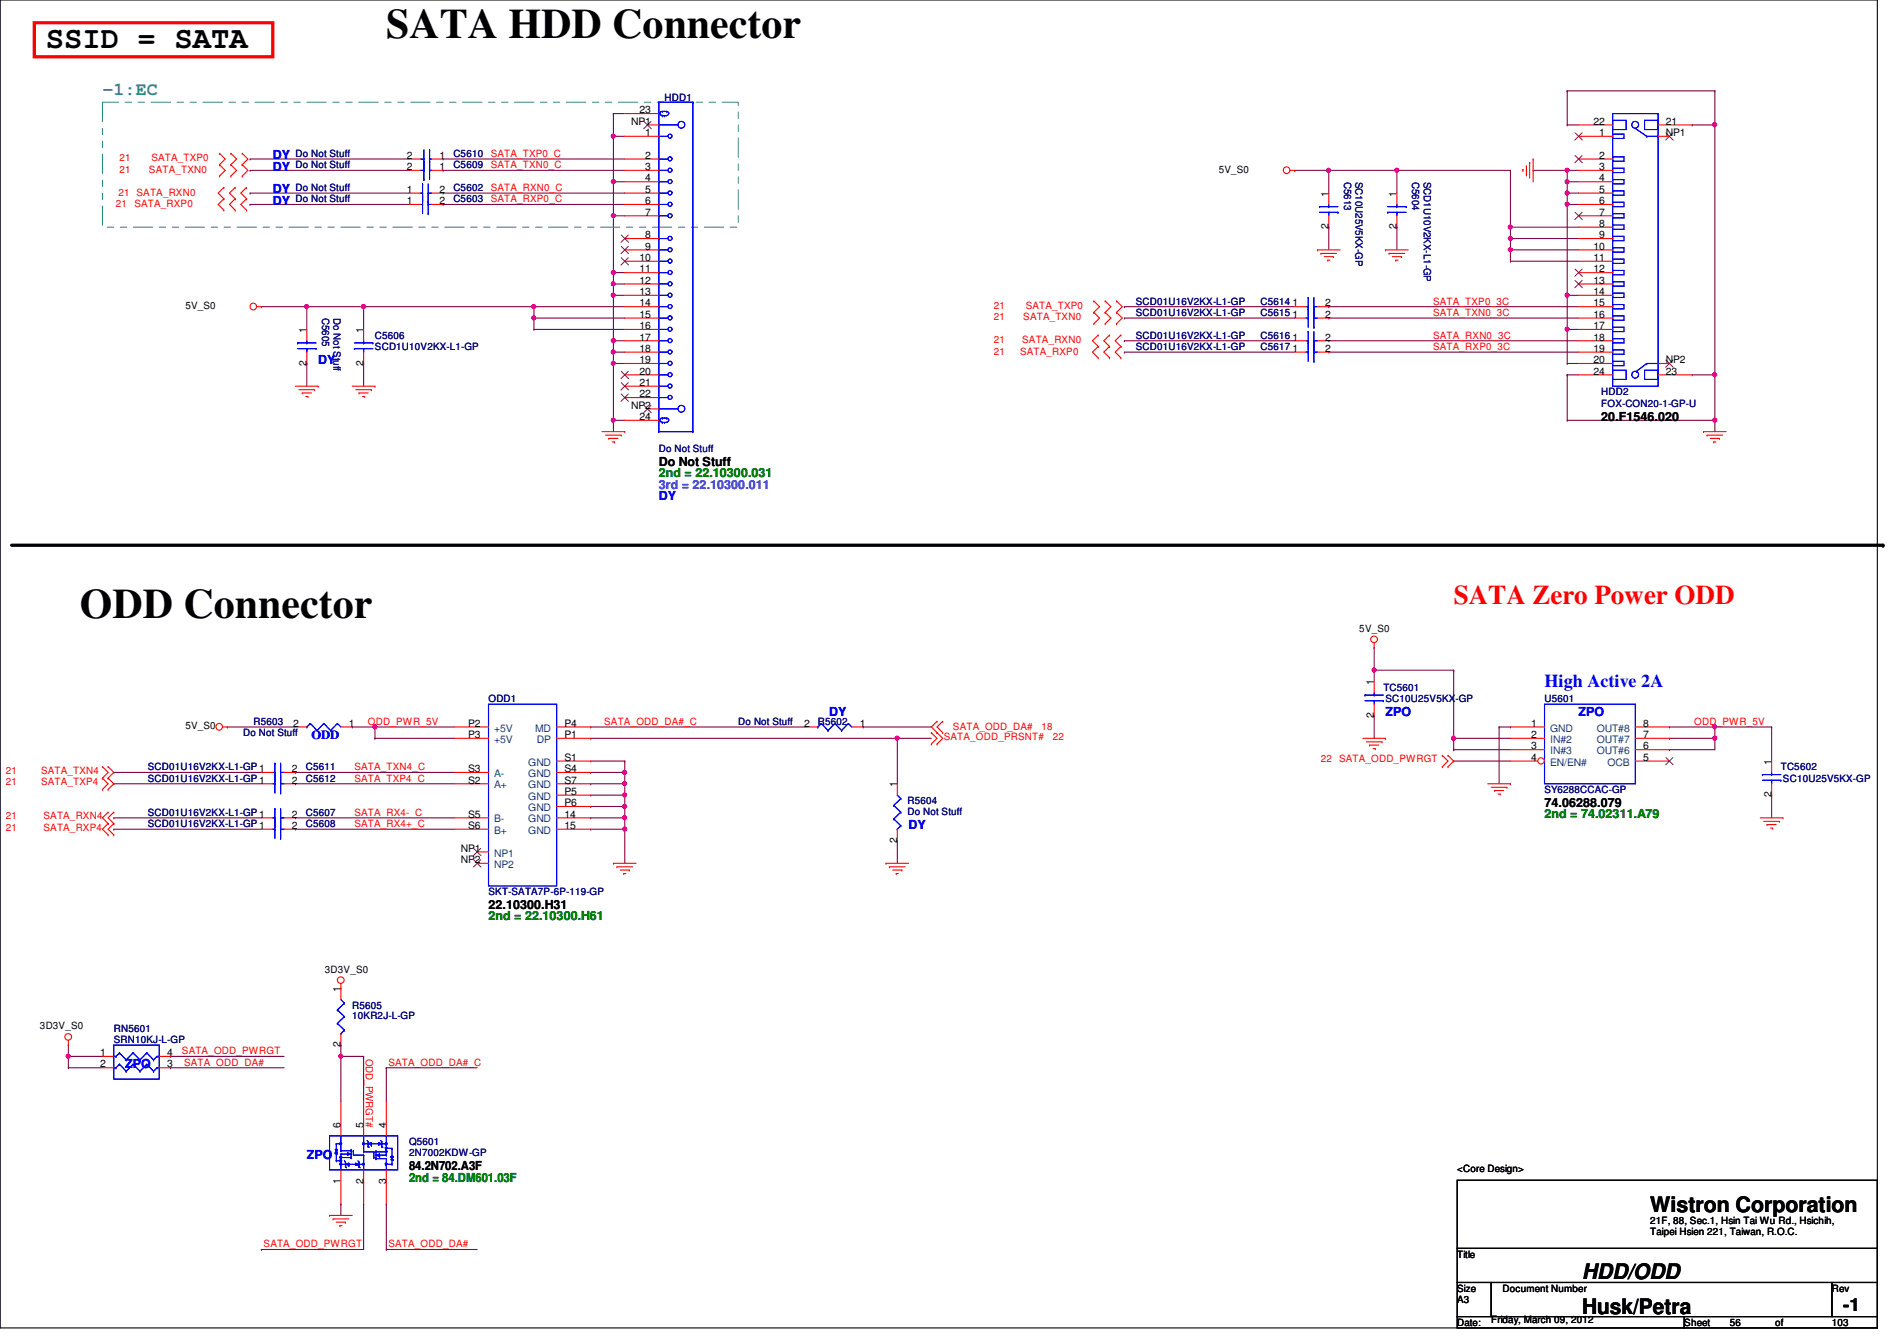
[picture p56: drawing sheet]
<svg xmlns="http://www.w3.org/2000/svg" width="297mm" height="210mm" viewBox="0 0 297 210" stroke-linecap="round" stroke-linejoin="round" font-family="sans-serif">
<defs><g id="words">
<g font-size="6.6">
<text x="60.5" y="6">SATA HDD Connector</text>
<text x="12.5" y="96.7">ODD Connector</text>
</g>
<text font-size="4.8" x="7.2" y="7.6">SSID = SATA</text>
<text font-size="4.2" fill="#f00" x="227.6" y="94.6">SATA Zero Power ODD</text>
<g font-size="3.3">
<text x="258.4" y="189.7">Wistron Corporation</text>
<text x="247.7" y="200.2">HDD/ODD</text>
<text x="247.7" y="205.7">Husk/Petra</text>
</g>
<text font-size="2.8" fill="#408080" x="16" y="14.8">-1:EC</text>
<text font-size="2.8" fill="#00f" x="241.8" y="107.5">High Active 2A</text>
<text font-size="2.8" x="288.6" y="205.1">-1</text>
<g font-size="1.9" fill="#00f">
<text x="42.7" y="26.7">DY</text>
<text x="42.7" y="24.9">DY</text>
<text x="42.7" y="30.3">DY</text>
<text x="42.7" y="32">DY</text>
<text x="49.8" y="56.9">DY</text>
<text x="103.2" y="78.3">DY</text>
<text x="129.8" y="112.1">DY</text>
<text x="217" y="112.1">ZPO</text>
<text x="247.2" y="112.1">ZPO</text>
<text x="48.8" y="115.6">ODD</text>
<text x="142.3" y="129.8">DY</text>
<text x="19.6" y="167.2">ZPO</text>
<text x="48" y="181.4">ZPO</text>
</g>
<g font-size="1.9">
<text x="250.7" y="65.8">20.F1546.020</text>
<text x="103.2" y="72.9">Do Not Stuff</text>
<text x="241.8" y="126.3">74.06288.079</text>
<text x="76.5" y="142.3">22.10300.H31</text>
<text x="64" y="183.2">84.2N702.A3F</text>
</g>
<g font-size="1.9" fill="#008000">
<text x="103.2" y="74.7">2nd = 22.10300.031</text>
<text x="241.8" y="128.1">2nd = 74.02311.A79</text>
<text x="76.5" y="144.1">2nd = 22.10300.H61</text>
<text x="64" y="185">2nd = 84.DM601.03F</text>
</g>
<text font-size="1.9" fill="#0080ff" x="103.2" y="76.5">3rd = 22.10300.011</text>
<g font-size="1.6">
<text x="100.2" y="17.7">23</text>
<text x="98.8" y="19.5">NP1</text>
<text x="101" y="21.3">1</text>
<text x="249.5" y="19.5">22</text>
<text x="250.4" y="21.3">1</text>
<text x="260.9" y="19.5">21</text>
<text x="260.9" y="21.3">NP1</text>
<text x="63.7" y="26.6">2</text>
<text x="63.7" y="24.8">2</text>
<text x="68.8" y="26.6">1</text>
<text x="68.8" y="24.8">1</text>
<text x="101" y="24.8">2</text>
<text x="101" y="26.6">3</text>
<text x="101" y="28.4">4</text>
<text x="190.8" y="27.1">5V_S0</text>
<text x="250.4" y="24.8">2</text>
<text x="250.4" y="26.6">3</text>
<text x="250.4" y="28.4">4</text>
<text x="63.7" y="30.2">1</text>
<text x="63.7" y="32">1</text>
<text x="68.8" y="30.2">2</text>
<text x="68.8" y="32">2</text>
<text x="101" y="30.2">5</text>
<text x="101" y="32">6</text>
<text x="101" y="33.7">7</text>
<text x="208" y="35.9" transform="rotate(-90 208 35.9)">2</text>
<text x="208" y="30.8" transform="rotate(-90 208 30.8)">1</text>
<text x="218.7" y="35.9" transform="rotate(-90 218.7 35.9)">2</text>
<text x="218.7" y="30.8" transform="rotate(-90 218.7 30.8)">1</text>
<text x="250.4" y="30.2">5</text>
<text x="250.4" y="32">6</text>
<text x="250.4" y="33.7">7</text>
<text x="250.4" y="35.5">8</text>
<text x="100.2" y="40.9">10</text>
<text x="101" y="37.3">8</text>
<text x="101" y="39.1">9</text>
<text x="249.5" y="39.1">10</text>
<text x="249.5" y="40.9">11</text>
<text x="250.4" y="37.3">9</text>
<text x="100.2" y="42.6">11</text>
<text x="100.2" y="44.4">12</text>
<text x="100.2" y="46.2">13</text>
<text x="100.2" y="48">14</text>
<text x="202.4" y="48">1</text>
<text x="207.5" y="48">2</text>
<text x="249.5" y="42.6">12</text>
<text x="249.5" y="44.4">13</text>
<text x="249.5" y="46.2">14</text>
<text x="249.5" y="48">15</text>
<text x="29" y="48.4">5V_S0</text>
<text x="48" y="52.1" transform="rotate(-90 48 52.1)">1</text>
<text x="56.9" y="52.1" transform="rotate(-90 56.9 52.1)">1</text>
<text x="100.2" y="49.7">15</text>
<text x="100.2" y="51.5">16</text>
<text x="100.2" y="53.3">17</text>
<text x="202.4" y="49.7">1</text>
<text x="202.4" y="53.3">1</text>
<text x="207.5" y="49.7">2</text>
<text x="207.5" y="53.3">2</text>
<text x="249.5" y="49.7">16</text>
<text x="249.5" y="51.5">17</text>
<text x="249.5" y="53.3">18</text>
<text x="48" y="57.2" transform="rotate(-90 48 57.2)">2</text>
<text x="56.9" y="57.2" transform="rotate(-90 56.9 57.2)">2</text>
<text x="100.2" y="55.1">18</text>
<text x="100.2" y="56.9">19</text>
<text x="100.2" y="58.6">20</text>
<text x="202.4" y="55.1">1</text>
<text x="207.5" y="55.1">2</text>
<text x="249.5" y="55.1">19</text>
<text x="249.5" y="56.9">20</text>
<text x="249.5" y="58.6">24</text>
<text x="260.9" y="58.6">23</text>
<text x="260.9" y="56.9">NP2</text>
<text x="98.8" y="64">NP2</text>
<text x="100.2" y="60.4">21</text>
<text x="100.2" y="62.2">22</text>
<text x="100.2" y="65.7">24</text>
<text x="212.8" y="98.9">5V_S0</text>
<text x="215.1" y="107.2" transform="rotate(-90 215.1 107.2)">1</text>
<text x="45.9" y="113.7">2</text>
<text x="54.6" y="113.7">1</text>
<text x="73.3" y="113.7">P2</text>
<text x="88.4" y="113.7">P4</text>
<text x="125.9" y="113.7">2</text>
<text x="134.6" y="113.7">1</text>
<text x="215.1" y="112.4" transform="rotate(-90 215.1 112.4)">2</text>
<text x="239.7" y="113.7">1</text>
<text x="257.3" y="113.7">8</text>
<text x="29" y="114.2">5V_S0</text>
<text x="73.3" y="115.5">P3</text>
<text x="88.4" y="119.1">S1</text>
<text x="88.4" y="115.5">P1</text>
<text x="239.7" y="115.5">2</text>
<text x="239.7" y="117.3">3</text>
<text x="239.7" y="119.1">4</text>
<text x="257.3" y="119.1">5</text>
<text x="257.3" y="117.3">6</text>
<text x="257.3" y="115.5">7</text>
<text x="277.4" y="119.7" transform="rotate(-90 277.4 119.7)">1</text>
<text x="45.7" y="120.9">2</text>
<text x="45.7" y="122.6">2</text>
<text x="73.3" y="122.6">S2</text>
<text x="73.3" y="120.9">S3</text>
<text x="88.4" y="120.9">S4</text>
<text x="88.4" y="122.6">S7</text>
<text x="88.4" y="124.4">P5</text>
<text x="140.5" y="123.2" transform="rotate(-90 140.5 123.2)">1</text>
<text x="277.4" y="124.8" transform="rotate(-90 277.4 124.8)">2</text>
<text x="45.7" y="129.8">2</text>
<text x="45.7" y="128">2</text>
<text x="73.3" y="128">S5</text>
<text x="73.3" y="129.8">S6</text>
<text x="88.4" y="126.2">P6</text>
<text x="88.4" y="128">14</text>
<text x="88.4" y="129.8">15</text>
<text x="140.5" y="131.9" transform="rotate(-90 140.5 131.9)">2</text>
<text x="72.2" y="133.3">NP1</text>
<text x="72.2" y="135.1">NP2</text>
<text x="50.9" y="152.2">3D3V_S0</text>
<text x="53.3" y="155.2" transform="rotate(-90 53.3 155.2)">1</text>
<text x="6.3" y="161.1">3D3V_S0</text>
<text x="15.7" y="165.3">1</text>
<text x="15.7" y="167.1">2</text>
<text x="26.2" y="167.1">3</text>
<text x="26.2" y="165.3">4</text>
<text x="53.3" y="163.9" transform="rotate(-90 53.3 163.9)">2</text>
<text x="53.3" y="176.6" transform="rotate(-90 53.3 176.6)">6</text>
<text x="56.9" y="176.6" transform="rotate(-90 56.9 176.6)">5</text>
<text x="60.4" y="176.6" transform="rotate(-90 60.4 176.6)">4</text>
<text x="53.3" y="185.3" transform="rotate(-90 53.3 185.3)">1</text>
<text x="56.9" y="185.3" transform="rotate(-90 56.9 185.3)">2</text>
<text x="60.4" y="185.3" transform="rotate(-90 60.4 185.3)">3</text>
<text x="228.2" y="183.5">&lt;Core Design&gt;</text>
<text x="258.4" y="191.5">21F, 88, Sec.1, Hsin Tai Wu Rd., Hsichih,</text>
<text x="228.2" y="196.8">Title</text>
<text x="258.4" y="193.3">Taipei Hsien 221, Taiwan, R.O.C.</text>
<text x="228.2" y="202.2">Size</text>
<text x="228.2" y="204">A3</text>
<text x="235.3" y="202.2">Document Number</text>
<text x="286.8" y="202.2">Rev</text>
<text x="228.2" y="207.5">Date:</text>
<text x="233.5" y="207.1">Friday, March 09, 2012</text>
<text x="263.7" y="207.5">Sheet</text>
<text x="270.8" y="207.5">56</text>
<text x="278" y="207.5">of</text>
<text x="286.8" y="207.5">103</text>
</g>
<g font-size="1.6" fill="#000080">
<text x="104.1" y="15.8">HDD1</text>
<text x="46.3" y="29.9">Do Not Stuff</text>
<text x="46.3" y="26.3">Do Not Stuff</text>
<text x="46.3" y="24.6">Do Not Stuff</text>
<text x="71" y="29.9">C5602</text>
<text x="71" y="26.3">C5609</text>
<text x="71" y="24.6">C5610</text>
<text x="210.5" y="28.4" transform="rotate(90 210.5 28.4)">C5613</text>
<text x="212.3" y="28.4" transform="rotate(90 212.3 28.4)">SC10U25V5KX-GP</text>
<text x="221.1" y="28.4" transform="rotate(90 221.1 28.4)">C5604</text>
<text x="222.9" y="28.4" transform="rotate(90 222.9 28.4)">SCD1U10V2KX-L1-GP</text>
<text x="46.3" y="31.7">Do Not Stuff</text>
<text x="71" y="31.7">C5603</text>
<text x="177.8" y="47.7">SCD01U16V2KX-L1-GP</text>
<text x="197.4" y="47.7">C5614</text>
<text x="50.5" y="49.8" transform="rotate(90 50.5 49.8)">C5605</text>
<text x="52.2" y="49.8" transform="rotate(90 52.2 49.8)">Do Not Stuff</text>
<text x="58.7" y="53">C5606</text>
<text x="177.8" y="49.4">SCD01U16V2KX-L1-GP</text>
<text x="177.8" y="53">SCD01U16V2KX-L1-GP</text>
<text x="197.4" y="49.4">C5615</text>
<text x="197.4" y="53">C5616</text>
<text x="58.7" y="54.8">SCD1U10V2KX-L1-GP</text>
<text x="177.8" y="54.8">SCD01U16V2KX-L1-GP</text>
<text x="197.4" y="54.8">C5617</text>
<text x="250.7" y="61.9">HDD2</text>
<text x="250.7" y="63.7">FOX-CON20-1-GP-U</text>
<text x="103.2" y="70.8">Do Not Stuff</text>
<text x="39.7" y="113.5">R5603</text>
<text x="76.5" y="109.9">ODD1</text>
<text x="115.6" y="113.5">Do Not Stuff</text>
<text x="128.1" y="113.5">R5602</text>
<text x="216.6" y="108.1">TC5601</text>
<text x="217" y="109.9">SC10U25V5KX-GP</text>
<text x="241.8" y="109.9">U5601</text>
<text x="38.1" y="115.2">Do Not Stuff</text>
<text x="23.2" y="120.6">SCD01U16V2KX-L1-GP 1</text>
<text x="23.2" y="122.3">SCD01U16V2KX-L1-GP 1</text>
<text x="47.9" y="120.6">C5611</text>
<text x="47.9" y="122.3">C5612</text>
<text x="142.1" y="125.9">R5604</text>
<text x="241.8" y="124.1">SY6288CCAC-GP</text>
<text x="278.8" y="120.6">TC5602</text>
<text x="279.2" y="122.3">SC10U25V5KX-GP</text>
<text x="23.2" y="129.5">SCD01U16V2KX-L1-GP 1</text>
<text x="23.2" y="127.7">SCD01U16V2KX-L1-GP 1</text>
<text x="47.9" y="129.5">C5608</text>
<text x="47.9" y="127.7">C5607</text>
<text x="142.1" y="127.5">Do Not Stuff</text>
<text x="76.5" y="140.1">SKT-SATA7P-6P-119-GP</text>
<text x="17.8" y="161.5">RN5601</text>
<text x="55.2" y="157.9">R5605</text>
<text x="55.2" y="159.5">10KR2J-L-GP</text>
<text x="17.8" y="163.2">SRN10KJ-L-GP</text>
<text x="64" y="179.2">Q5601</text>
<text x="64" y="181">2N7002KDW-GP</text>
</g>
<g font-size="1.6" fill="#f00">
<text x="18.7" y="25.3">21</text>
<text x="18.7" y="27.1">21</text>
<text x="23.3" y="27.1">SATA_TXN0</text>
<text x="23.7" y="25.3">SATA_TXP0</text>
<text x="76.8" y="26.3">SATA_TXN0_C</text>
<text x="76.8" y="24.6">SATA_TXP0_C</text>
<text x="76.8" y="29.9">SATA_RXN0_C</text>
<text x="18.2" y="32.4">21</text>
<text x="18.5" y="30.6">21 SATA_RXN0</text>
<text x="21" y="32.4">SATA_RXP0</text>
<text x="76.8" y="31.7">SATA_RXP0_C</text>
<text x="224.4" y="47.7">SATA_TXP0_3C</text>
<text x="155.6" y="48.4">21</text>
<text x="155.6" y="53.7">21</text>
<text x="155.6" y="50.2">21</text>
<text x="160.1" y="53.7">SATA_RXN0</text>
<text x="160.2" y="50.2">SATA_TXN0</text>
<text x="160.6" y="48.4">SATA_TXP0</text>
<text x="224.4" y="53">SATA_RXN0_3C</text>
<text x="224.4" y="49.4">SATA_TXN0_3C</text>
<text x="155.6" y="55.5">21</text>
<text x="159.7" y="55.5">SATA_RXP0</text>
<text x="224.4" y="54.8">SATA_RXP0_3C</text>
<text x="57.6" y="113.5">ODD_PWR_5V</text>
<text x="94.6" y="113.5">SATA_ODD_DA#_C</text>
<text x="265.3" y="113.5">ODD_PWR_5V</text>
<text x="147.8" y="115.8">SATA_ODD_PRSNT#</text>
<text x="149.2" y="114.3">SATA_ODD_DA#</text>
<text x="163.1" y="114.3">18</text>
<text x="164.8" y="115.8">22</text>
<text x="206.8" y="119.3">22 SATA_ODD_PWRGT</text>
<text x=".9" y="122.9">21</text>
<text x=".9" y="121.1">21</text>
<text x="6.4" y="122.9">SATA_TXP4</text>
<text x="6.4" y="121.1">SATA_TXN4</text>
<text x="55.5" y="122.3">SATA_TXP4_C</text>
<text x="55.5" y="120.6">SATA_TXN4_C</text>
<text x=".9" y="128.2">21</text>
<text x=".9" y="130">21</text>
<text x="6.8" y="128.2">SATA_RXN4</text>
<text x="6.8" y="130">SATA_RXP4</text>
<text x="55.5" y="127.7">SATA_RX4-_C</text>
<text x="55.5" y="129.5">SATA_RX4+_C</text>
<text x="28.5" y="165">SATA_ODD_PWRGT</text>
<text x="28.8" y="166.8">SATA_ODD_DA#</text>
<text x="57.3" y="165.7" transform="rotate(90 57.3 165.7)">ODD_PWRGT#</text>
<text x="60.8" y="166.8">SATA_ODD_DA#_C</text>
<text x="41.3" y="195.2">SATA_ODD_PWRGT</text>
<text x="60.8" y="195.2">SATA_ODD_DA#</text>
</g>
<g font-size="1.6" fill="#004080">
<text x="77.4" y="114.5">+5V</text>
<text x="77.4" y="116.3">+5V</text>
<text x="82.7" y="119.8">GND</text>
<text x="83.8" y="114.5">MD</text>
<text x="84.1" y="116.3">DP</text>
<text x="242.7" y="114.5">GND</text>
<text x="242.7" y="116.3">IN#2</text>
<text x="242.7" y="118.1">IN#3</text>
<text x="242.7" y="119.8">EN/EN#</text>
<text x="250" y="118.1">OUT#6</text>
<text x="250" y="116.3">OUT#7</text>
<text x="250" y="114.5">OUT#8</text>
<text x="251.7" y="119.8">OCB</text>
<text x="77.4" y="123.4">A+</text>
<text x="77.4" y="121.6">A-</text>
<text x="82.7" y="121.6">GND</text>
<text x="82.7" y="123.4">GND</text>
<text x="82.7" y="125.2">GND</text>
<text x="77.4" y="128.7">B-</text>
<text x="77.4" y="130.5">B+</text>
<text x="82.7" y="127">GND</text>
<text x="82.7" y="128.7">GND</text>
<text x="82.7" y="130.5">GND</text>
<text x="77.4" y="134.1">NP1</text>
<text x="77.4" y="135.8">NP2</text>
</g>
</g></defs>
<path d="M0 0h294v207.9h-294z" fill="none" stroke="#000" stroke-width=".17"/>
<path d="M10.7 165.4h.1M10.7 165.4h5.3" fill="none" stroke="#800040" stroke-width=".17"/>
<circle cx="10.7" cy="165.3" r=".32" fill="#f0f"/>
<circle cx="10.7" cy="165.3" r=".32" fill="none" stroke="#f0f" stroke-width=".17"/>
<g fill="none" stroke="#800040" stroke-width=".17">
<path d="M10.7 167.1h.1M10.7 165.4h.1M10.7 167.1h5.3M10.7 165.4v1.7M26.7 165.4h.1M26.7 167.1h.1M26.7 165.4h17.8M26.7 167.1h17.8M53.4 165.4h.1M53.4 165.4v7.1M60.5 167.1h.1M60.5 167.1h14.2"/>
<path d="M60.5 167.1v5.4M40.9 195.6h.1M53.4 188.5h.1M53.4 188.5v1.7M56.9 188.5h.1M56.9 188.5v7.1h-16M60.5 188.5h.1M60.5 195.6h.1M60.5 188.5v7.1M60.5 195.6h14.2"/>
</g>
<circle cx="53.4" cy="165.3" r=".32" fill="#f0f"/>
<circle cx="53.4" cy="165.3" r=".32" fill="none" stroke="#f0f" stroke-width=".17"/>
<path d="M97.8 119.1h.1M97.8 119.1v1.8M97.8 122.7h.1M97.8 122.7v1.8M10.7 163.6h.1M10.7 163.6v1.8M53.4 165.4h.1M53.4 163.6h.1M53.4 165.4h3.5M53.4 163.6v1.8M56.9 165.4h.1M56.9 165.4v7.1" fill="none" stroke="#800040" stroke-width=".17"/>
<circle cx="97.8" cy="122.7" r=".32" fill="#f0f"/>
<circle cx="97.8" cy="122.7" r=".32" fill="none" stroke="#f0f" stroke-width=".17"/>
<path d="M97.8 120.9h.1M97.8 120.9v1.8" fill="none" stroke="#800040" stroke-width=".17"/>
<circle cx="97.8" cy="120.9" r=".32" fill="#f0f"/>
<circle cx="97.8" cy="120.9" r=".32" fill="none" stroke="#f0f" stroke-width=".17"/>
<path d="M97.8 129.8h.1M97.8 126.2h.1M97.8 126.2v1.8M97.8 129.8v5.3" fill="none" stroke="#800040" stroke-width=".17"/>
<circle cx="97.8" cy="126.2" r=".32" fill="#f0f"/>
<circle cx="97.8" cy="126.2" r=".32" fill="none" stroke="#f0f" stroke-width=".17"/>
<path d="M97.8 124.5h.1M97.8 124.5v1.7" fill="none" stroke="#800040" stroke-width=".17"/>
<circle cx="97.8" cy="124.4" r=".32" fill="#f0f"/>
<circle cx="97.8" cy="124.4" r=".32" fill="none" stroke="#f0f" stroke-width=".17"/>
<path d="M92.5 119.1h.1M92.5 119.1h5.3M92.5 120.9h.1M92.5 122.7h.1M92.5 124.5h.1M92.5 128h.1M92.5 129.8h.1M92.5 120.9h5.3M92.5 122.7h5.3M92.5 124.5h5.3M92.5 128h5.3M92.5 129.8h5.3" fill="none" stroke="#800040" stroke-width=".17"/>
<circle cx="97.8" cy="129.8" r=".32" fill="#f0f"/>
<circle cx="97.8" cy="129.8" r=".32" fill="none" stroke="#f0f" stroke-width=".17"/>
<path d="M92.5 126.2h.1M92.5 126.2h5.3M97.8 128h.1M97.8 128v1.8" fill="none" stroke="#800040" stroke-width=".17"/>
<circle cx="97.8" cy="128" r=".32" fill="#f0f"/>
<circle cx="97.8" cy="128" r=".32" fill="none" stroke="#f0f" stroke-width=".17"/>
<path d="M140.5 115.6h.1M140.5 115.6v7.1M140.5 115.6h5.3M140.5 131.6h.1M140.5 131.6v3.5" fill="none" stroke="#800040" stroke-width=".17"/>
<circle cx="140.5" cy="115.5" r=".32" fill="#f0f"/>
<circle cx="140.5" cy="115.5" r=".32" fill="none" stroke="#f0f" stroke-width=".17"/>
<path d="M58.7 113.8h.1M58.7 113.8h12.5M92.5 115.6h.1M92.5 113.8h.1M92.5 115.6h48M92.5 113.8h33.8M135.2 113.8h.1M135.2 113.8h10.6" fill="none" stroke="#800040" stroke-width=".17"/>
<circle cx="58.7" cy="113.8" r=".32" fill="#f0f"/>
<circle cx="58.7" cy="113.8" r=".32" fill="none" stroke="#f0f" stroke-width=".17"/>
<g fill="none" stroke="#800040" stroke-width=".17">
<path d="M35.6 113.8h.1M35.6 113.8h10.7M55.2 113.8h.1M55.2 113.8h3.5M58.7 113.8h.1M58.7 115.6h.1M58.7 113.8v1.8M58.7 115.6h12.5M215.2 104.9h.1M215.2 104.9h12.4M215.2 104.9v1.8M227.6 119.1h.1"/>
<path d="M227.6 119.1h8.9M17.8 122.7h.1M17.8 120.9h.1M17.8 128h.1M17.8 129.8h.1M17.8 122.7h23.1M17.8 120.9h23.1M17.8 128h23.1M17.8 129.8h23.1M46.3 122.7h.1M46.3 120.9h.1M46.3 128h.1"/>
<path d="M46.3 129.8h.1M46.3 122.7h24.9M46.3 120.9h24.9M46.3 128h24.9M46.3 129.8h24.9"/>
</g>
<circle cx="215.2" cy="104.9" r=".32" fill="#f0f"/>
<circle cx="215.2" cy="104.9" r=".32" fill="none" stroke="#f0f" stroke-width=".17"/>
<path d="M215.2 112h.1M215.2 101.3h.1M215.2 101.3v3.6M215.2 112v3.6M227.6 115.6h.1M227.6 115.6h8.9" fill="none" stroke="#800040" stroke-width=".17"/>
<circle cx="227.6" cy="115.5" r=".32" fill="#f0f"/>
<circle cx="227.6" cy="115.5" r=".32" fill="none" stroke="#f0f" stroke-width=".17"/>
<path d="M227.6 104.9h.1M227.6 117.3h.1M227.6 104.9v12.4M227.6 117.3h8.9M261.4 117.3h.1M261.4 113.8h.1M261.4 113.8h7.1M268.5 115.6h.1M268.5 115.6v1.7h-7.1" fill="none" stroke="#800040" stroke-width=".17"/>
<circle cx="268.5" cy="113.8" r=".32" fill="#f0f"/>
<circle cx="268.5" cy="113.8" r=".32" fill="none" stroke="#f0f" stroke-width=".17"/>
<path d="M261.4 115.6h.1M261.4 115.6h7.1" fill="none" stroke="#800040" stroke-width=".17"/>
<circle cx="268.5" cy="115.5" r=".32" fill="#f0f"/>
<circle cx="268.5" cy="115.5" r=".32" fill="none" stroke="#f0f" stroke-width=".17"/>
<g fill="none" stroke="#800040" stroke-width=".17">
<path d="M40.9 48h.1M40.9 48h16M48 48h.1M48 48v3.6M56.9 48h.1M56.9 48v3.6M234.7 113.8h.1M234.7 113.8v8.9M268.5 113.8h.1M268.5 113.8v1.8M268.5 113.8h8.9M277.4 113.8h.1"/>
<path d="M277.4 113.8v5.3M277.4 124.5h.1M277.4 124.5v3.5"/>
</g>
<circle cx="56.9" cy="48" r=".32" fill="#f0f"/>
<circle cx="56.9" cy="48" r=".32" fill="none" stroke="#f0f" stroke-width=".17"/>
<circle cx="48" cy="48" r=".32" fill="#f0f"/>
<circle cx="48" cy="48" r=".32" fill="none" stroke="#f0f" stroke-width=".17"/>
<path d="M83.6 48h.1M83.6 48h14.2" fill="none" stroke="#800040" stroke-width=".17"/>
<circle cx="83.6" cy="48" r=".32" fill="#f0f"/>
<circle cx="83.6" cy="48" r=".32" fill="none" stroke="#f0f" stroke-width=".17"/>
<path d="M48 56.9h.1M48 56.9v3.6M56.9 56.9h.1M56.9 48h.1M56.9 56.9v3.6M56.9 48h26.7M83.6 49.8h.1M83.6 48h.1M83.6 49.8h14.2M83.6 48v1.8" fill="none" stroke="#800040" stroke-width=".17"/>
<circle cx="56.9" cy="48" r=".32" fill="#f0f"/>
<circle cx="56.9" cy="48" r=".32" fill="none" stroke="#f0f" stroke-width=".17"/>
<path d="M83.6 51.6h.1M83.6 49.8h.1M83.6 51.6h14.2M83.6 49.8v1.8" fill="none" stroke="#800040" stroke-width=".17"/>
<circle cx="83.6" cy="49.8" r=".32" fill="#f0f"/>
<circle cx="83.6" cy="49.8" r=".32" fill="none" stroke="#f0f" stroke-width=".17"/>
<g fill="none" stroke="#800040" stroke-width=".17">
<path d="M268.5 19.6h.1M268.5 19.6v39.1h-3.5M39.2 24.9h.1M39.2 26.7h.1M39.2 24.9h24.8M39.2 26.7h24.8M69.4 26.7h.1M69.4 24.9h.1M69.4 24.9h28.4M69.4 26.7h28.4M96.1 21.3h.1M96.1 21.3h1.7"/>
<path d="M236.5 39.1h.1M236.5 39.1v1.8M245.4 32h.1M245.4 32h1.8M236.5 40.9h.1M236.5 40.9h10.7M265 58.7h.1M234.7 113.8h1.8M236.5 113.8h.1"/>
</g>
<circle cx="268.5" cy="19.5" r=".32" fill="#f0f"/>
<circle cx="268.5" cy="19.5" r=".32" fill="none" stroke="#f0f" stroke-width=".17"/>
<path d="M208.1 35.6h.1M208.1 26.7h.1M208.1 35.6v3.5M208.1 26.7h10.6M218.7 26.7h.1M218.7 26.7v3.5M245.4 30.2h.1M245.4 30.2v1.8M176.1 53.3h.1M176.1 53.3h26.6M208.1 53.3h.1M208.1 53.3h39.1" fill="none" stroke="#800040" stroke-width=".17"/>
<circle cx="218.7" cy="26.6" r=".32" fill="#f0f"/>
<circle cx="218.7" cy="26.6" r=".32" fill="none" stroke="#f0f" stroke-width=".17"/>
<circle cx="208" cy="26.6" r=".32" fill="#f0f"/>
<circle cx="208" cy="26.6" r=".32" fill="none" stroke="#f0f" stroke-width=".17"/>
<g fill="none" stroke="#800040" stroke-width=".17">
<path d="M202.7 26.7h.1M202.7 26.7h5.4M218.7 35.6h.1M218.7 35.6v3.5M236.5 35.6h.1M236.5 35.6v1.7M245.4 26.7h.1M245.4 28.4h.1M245.4 26.7h1.8M245.4 28.4h1.8M245.4 26.7v1.7M176.1 48h.1"/>
<path d="M176.1 49.8h.1M176.1 48h26.6M176.1 49.8h26.6M208.1 55.1h.1M208.1 55.1h39.1M245.4 46.2h.1M245.4 51.6h.1M245.4 58.7h.1M245.4 46.2h1.8M245.4 51.6h1.8M245.4 58.7v7.1M268.5 65.8h.1"/>
<path d="M268.5 65.8v1.8"/>
</g>
<circle cx="245.4" cy="28.4" r=".32" fill="#f0f"/>
<circle cx="245.4" cy="28.4" r=".32" fill="none" stroke="#f0f" stroke-width=".17"/>
<circle cx="245.4" cy="26.6" r=".32" fill="#f0f"/>
<circle cx="245.4" cy="26.6" r=".32" fill="none" stroke="#f0f" stroke-width=".17"/>
<path d="M245.4 14.2h.1M245.4 14.2h23.1M218.7 26.7h.1M218.7 26.7h17.8M236.5 35.6h.1M236.5 35.6h10.7M240.1 26.7h.1M240.1 26.7h5.3M245.4 56.9h.1M245.4 56.9h1.8" fill="none" stroke="#800040" stroke-width=".17"/>
<circle cx="236.5" cy="35.5" r=".32" fill="#f0f"/>
<circle cx="236.5" cy="35.5" r=".32" fill="none" stroke="#f0f" stroke-width=".17"/>
<path d="M245.4 65.8h.1M245.4 65.8h23.1" fill="none" stroke="#800040" stroke-width=".17"/>
<circle cx="268.5" cy="65.8" r=".32" fill="#f0f"/>
<circle cx="268.5" cy="65.8" r=".32" fill="none" stroke="#f0f" stroke-width=".17"/>
<path d="M245.4 14.2h.1M245.4 19.6h.1M245.4 14.2v5.4M245.4 19.6h1.8M236.5 37.3h.1M236.5 37.3h10.7M245.4 30.2h.1M245.4 28.4h.1M245.4 30.2h1.8M245.4 28.4v1.8M208.1 48h.1M208.1 48h39.1" fill="none" stroke="#800040" stroke-width=".17"/>
<circle cx="245.4" cy="30.2" r=".32" fill="#f0f"/>
<circle cx="245.4" cy="30.2" r=".32" fill="none" stroke="#f0f" stroke-width=".17"/>
<path d="M236.5 39.1h.1M236.5 37.3h.1M236.5 39.1h10.7M236.5 37.3v1.8M176.1 55.1h.1M176.1 55.1h26.6" fill="none" stroke="#800040" stroke-width=".17"/>
<circle cx="236.5" cy="39.1" r=".32" fill="#f0f"/>
<circle cx="236.5" cy="39.1" r=".32" fill="none" stroke="#f0f" stroke-width=".17"/>
<circle cx="236.5" cy="37.3" r=".32" fill="#f0f"/>
<circle cx="236.5" cy="37.3" r=".32" fill="none" stroke="#f0f" stroke-width=".17"/>
<path d="M265 19.6h.1M268.5 14.2h.1M268.5 14.2v5.4h-3.5M208.1 26.7h.1M208.1 26.7v3.5M236.5 26.7h.1M236.5 26.7v8.9M208.1 49.8h.1M208.1 49.8h39.1M268.5 58.7h.1M268.5 58.7v7.1" fill="none" stroke="#800040" stroke-width=".17"/>
<circle cx="268.5" cy="58.6" r=".32" fill="#f0f"/>
<circle cx="268.5" cy="58.6" r=".32" fill="none" stroke="#f0f" stroke-width=".17"/>
<path d="M245.4 32h.1M245.4 32v14.2" fill="none" stroke="#800040" stroke-width=".17"/>
<circle cx="245.4" cy="46.2" r=".32" fill="#f0f"/>
<circle cx="245.4" cy="46.2" r=".32" fill="none" stroke="#f0f" stroke-width=".17"/>
<circle cx="245.4" cy="32" r=".32" fill="#f0f"/>
<circle cx="245.4" cy="32" r=".32" fill="none" stroke="#f0f" stroke-width=".17"/>
<path d="M245.4 46.2h.1M245.4 51.6h.1M245.4 46.2v10.7" fill="none" stroke="#800040" stroke-width=".17"/>
<circle cx="245.4" cy="51.5" r=".32" fill="#f0f"/>
<circle cx="245.4" cy="51.5" r=".32" fill="none" stroke="#f0f" stroke-width=".17"/>
<path d="M39.2 32h.1M39.2 30.2h.1M39.2 32h24.8M39.2 30.2h24.8M69.4 32h.1M69.4 30.2h.1M69.4 32h28.4M69.4 30.2h28.4M245.4 58.7h.1M245.4 58.7h1.8M96.1 65.8h.1M96.1 65.8v1.8" fill="none" stroke="#800040" stroke-width=".17"/>
<circle cx="96" cy="65.8" r=".32" fill="#f0f"/>
<circle cx="96" cy="65.8" r=".32" fill="none" stroke="#f0f" stroke-width=".17"/>
<path d="M96.1 28.4h.1M96.1 21.3h.1M96.1 28.4h1.7M96.1 21.3v7.1" fill="none" stroke="#800040" stroke-width=".17"/>
<circle cx="96" cy="21.3" r=".32" fill="#f0f"/>
<circle cx="96" cy="21.3" r=".32" fill="none" stroke="#f0f" stroke-width=".17"/>
<path d="M96.1 33.8h.1M96.1 28.4h.1M96.1 33.8h1.7M96.1 28.4v5.4" fill="none" stroke="#800040" stroke-width=".17"/>
<circle cx="96" cy="28.4" r=".32" fill="#f0f"/>
<circle cx="96" cy="28.4" r=".32" fill="none" stroke="#f0f" stroke-width=".17"/>
<path d="M96.1 33.8h.1M96.1 33.8v8.9M96.1 42.7h.1M96.1 42.7h1.7" fill="none" stroke="#800040" stroke-width=".17"/>
<circle cx="96" cy="33.8" r=".32" fill="#f0f"/>
<circle cx="96" cy="33.8" r=".32" fill="none" stroke="#f0f" stroke-width=".17"/>
<path d="M96.1 44.4h.1M96.1 42.7h.1M96.1 44.4h1.7M96.1 42.7v1.7" fill="none" stroke="#800040" stroke-width=".17"/>
<circle cx="96" cy="42.6" r=".32" fill="#f0f"/>
<circle cx="96" cy="42.6" r=".32" fill="none" stroke="#f0f" stroke-width=".17"/>
<path d="M96.1 46.2h.1M96.1 44.4h.1M96.1 46.2h1.7M96.1 44.4v1.8" fill="none" stroke="#800040" stroke-width=".17"/>
<circle cx="96" cy="44.4" r=".32" fill="#f0f"/>
<circle cx="96" cy="44.4" r=".32" fill="none" stroke="#f0f" stroke-width=".17"/>
<path d="M96.1 53.3h.1M96.1 46.2h.1M96.1 53.3h1.7M96.1 46.2v7.1" fill="none" stroke="#800040" stroke-width=".17"/>
<circle cx="96" cy="46.2" r=".32" fill="#f0f"/>
<circle cx="96" cy="46.2" r=".32" fill="none" stroke="#f0f" stroke-width=".17"/>
<path d="M96.1 55.1h.1M96.1 53.3h.1M96.1 55.1h1.7M96.1 53.3v1.8" fill="none" stroke="#800040" stroke-width=".17"/>
<circle cx="96" cy="53.3" r=".32" fill="#f0f"/>
<circle cx="96" cy="53.3" r=".32" fill="none" stroke="#f0f" stroke-width=".17"/>
<path d="M96.1 56.9h.1M96.1 55.1h.1M96.1 56.9h1.7M96.1 55.1v1.8" fill="none" stroke="#800040" stroke-width=".17"/>
<circle cx="96" cy="55.1" r=".32" fill="#f0f"/>
<circle cx="96" cy="55.1" r=".32" fill="none" stroke="#f0f" stroke-width=".17"/>
<path d="M96.1 17.8h.1M96.1 17.8h1.7M96.1 17.8v3.5M96.1 56.9h.1M96.1 56.9v8.9M96.1 65.8h.1M96.1 65.8h1.7" fill="none" stroke="#800040" stroke-width=".17"/>
<circle cx="96" cy="56.9" r=".32" fill="#f0f"/>
<circle cx="96" cy="56.9" r=".32" fill="none" stroke="#f0f" stroke-width=".17"/>
<g fill="none" stroke="#f00" stroke-width=".17">
<path d="M97.8 17.8h5.4M101.4 19.6h1.8M247.2 19.6h5.3M259.6 19.6h5.4M34.4 27.6h.1M34.4 25.8h.1M34.4 24h.1M34.4 24l.9 .9-.9 .9M34.4 25.8l.9 .9-.9 .9M35 32.9h.1M35 31.1h.1M35 29.3h.1"/>
<path d="M35 29.3l-.8 .9 .8 .9M35 31.1l-.8 .9 .8 .9M36.1 25.8h.1M36.1 27.6h.1M36.1 24h.1M36.1 25.8l.9 .9-.9 .9M36.1 24l.9 .9-.9 .9M36.8 31.1h.1M36.8 32.9h.1M36.8 29.3h.1M36.8 31.1l-.9 .9 .9 .9M36.8 29.3l-.9 .9 .9 .9"/>
<path d="M37.9 27.6h.1M37.9 25.8h.1M37.9 24h.1M37.9 24l.9 .9-.9 .9M37.9 25.8l.9 .9-.9 .9M38.6 32.9h.1M38.6 31.1h.1M38.6 29.3h.1M38.6 29.3l-.9 .9 .9 .9M38.6 31.1l-.9 .9 .9 .9M97.8 39.1h5.4M97.8 26.7h5.4"/>
<path d="M97.8 21.3h5.4M97.8 24.9h5.4M97.8 28.4h5.4M97.8 30.2h5.4M97.8 32h5.4M97.8 33.8h5.4M97.8 37.3h5.4M202 26.7h.7M202.7 26.7h.1M206.3 39.1h.1M206.3 39.1h3.5M206.8 39.7h.1"/>
<path d="M206.8 39.7h2.5M217 39.1h.1M217 39.1h3.5M217.5 39.7h.1M217.5 39.7h2.5M238.5 26.5h.1M238.5 26.5v.3M239 27.4h.1M239 26v1.4M239.5 25.4h.1M239.5 25.4v2.5M240.1 24.9h.1"/>
<path d="M240.1 24.9v3.5M247.2 39.1h5.3M247.2 26.7h5.3M247.2 21.3h5.3M247.2 24.9h5.3M247.2 28.4h5.3M247.2 30.2h5.3M247.2 32h5.3M247.2 33.8h5.3M247.2 35.6h5.3M247.2 37.3h5.3M259.6 21.3h1.8"/>
<path d="M40.2 48h.7M40.9 48h.1M56.9 51.6v1.7M56.9 55.1v1.8M97.8 48h5.4M97.8 40.9h5.4M97.8 42.7h5.4M97.8 44.4h5.4M97.8 46.2h5.4M97.8 49.8h5.4M97.8 51.6h5.4M97.8 53.3h5.4"/>
<path d="M97.8 55.1h5.4M97.8 56.9h5.4M97.8 58.7h5.4M171.3 50.7h.1M171.3 48.9h.1M171.3 47.1h.1M171.3 47.1l.9 .9-.9 .9M171.3 48.9l.9 .9-.9 .9M172 54.2h.1M172 52.5h.1M172 56h.1M172 54.2l-.9 .9 .9 .9"/>
<path d="M172 52.5l-.9 .8 .9 .9M173.1 48.9h.1M173.1 50.7h.1M173.1 47.1h.1M173.1 48.9l.8 .9-.8 .9M173.1 47.1l.8 .9-.8 .9M173.7 52.5h.1M173.7 54.2h.1M173.7 56h.1M173.7 52.5l-.9 .8 .9 .9M173.7 54.2l-.9 .9 .9 .9M174.8 50.7h.1"/>
<path d="M174.8 48.9h.1M174.8 47.1h.1M174.8 47.1l.9 .9-.9 .9M174.8 48.9l.9 .9-.9 .9M175.5 54.2h.1M175.5 52.5h.1M175.5 56h.1M175.5 54.2l-.9 .9 .9 .9M175.5 52.5l-.9 .8 .9 .9M207.3 40.2h1.5M207.9 40.7h.1M207.9 40.7h.3"/>
<path d="M208.8 40.2h.1M218 40.2h1.5M218.6 40.7h.1M218.6 40.7h.3M219.5 40.2h.1M247.2 48h5.3M247.2 40.9h5.3M247.2 42.7h5.3M247.2 44.4h5.3M247.2 46.2h5.3M247.2 49.8h5.3M247.2 51.6h5.3"/>
<path d="M247.2 53.3h5.3M247.2 55.1h5.3M247.2 56.9h5.3M247.2 58.7h5.3M259.6 56.9h1.8M259.6 58.7h5.4M46.3 60.5h3.5M46.8 61h2.5M47.3 61.5h.1M47.3 61.5h1.5M47.9 62.1h.3M48.2 62.1h.1"/>
<path d="M49.3 61h.1M49.8 60.5h.1M55.2 60.5h3.5M55.7 61h2.5M56.2 61.5h.1M56.2 61.5h1.5M56.8 62.1h.3M57.1 62.1h.1M58.2 61h.1M58.7 60.5h.1M94.3 67.6h3.5M94.8 68.1h2.5"/>
<path d="M95.3 68.6h.1M95.3 68.6h1.5M95.9 69.2h.3M96.2 69.2h.1M97.3 68.1h.1M97.8 67.6h.1M97.8 60.5h5.4M97.8 62.2h5.4M97.8 65.8h5.4M101.4 64h1.8M266.7 67.6h.1M266.7 67.6h3.6"/>
<path d="M267.3 68.1h.1M267.3 68.1h2.4M267.8 68.6h1.4M268.3 69.2h.1M268.3 69.2h.4M269.2 68.6h.1M34.9 113.8h.7M35.6 113.8h.1M145.8 116.5h.1M145.8 114.7h.1M145.8 114.7l.9 .9-.9 .9M146.7 116.5h.1"/>
<path d="M146.7 114.7h.1M146.7 112.9h.1M146.7 112.9l-.9 .9 1.8 1.8-.9 .9M147.6 114.7h.1M147.6 112.9h.1M147.6 112.9l-.9 .9 .9 .9M213.4 115.6h3.6M213.9 116.1h2.5M214.5 116.6h.1M214.5 116.6h1.4M215 117.2h.3M215.2 101.3h.1"/>
<path d="M215.2 100.6v.7M215.2 106.7v1.8M215.2 110.2v1.8M215.3 117.2h.1M216.4 116.1h.1M217 115.6h.1M225.8 118.2h.1M225.8 118.2l.9 .9-.9 .9M226.7 118.2h.1M226.7 118.2l.9 .9-.9 .9M236.5 113.8h5.3M236.5 115.6h5.3"/>
<path d="M236.5 117.3h5.3M277.4 119.1v1.8M16 123.6h.1M16 121.8h.1M16 120h.1M16 121.8l.9 .9-.9 .9M16 120l.9 .9-.9 .9M16.9 121.8h.1M16.9 123.6h.1M16.9 120h.1M16.9 128.9h.1M16.9 127.1h.1"/>
<path d="M16.9 130.7h.1M16.9 121.8l.9 .9-.9 .9M16.9 120l.9 .9-.9 .9M16.9 127.1l-.9 .9 .9 .9M16.9 128.9l-.9 .9 .9 .9M17.8 128.9h.1M17.8 127.1h.1M17.8 130.7h.1M17.8 127.1l-.9 .9 .9 .9M17.8 128.9l-.9 .9 .9 .9M40.9 129.8h1.8M44.5 129.8h1.8"/>
<path d="M96.1 135.1h.1M96.1 135.1h3.5M96.6 135.7h.1M96.6 135.7h2.5M97.1 136.2h1.4M97.7 136.7h.1M97.7 136.7h.3M98.5 136.2h.1M138.7 135.1h.1M138.7 135.1h3.6M139.3 135.7h.1M139.3 135.7h2.4"/>
<path d="M139.8 136.2h1.4M140.3 136.7h.1M140.3 136.7h.4M141.2 136.2h.1M225.8 120h.1M226.7 120h.1M233 122.7h3.5M233.5 123.2h2.5M234 123.7h.1M234 123.7h1.5M234.6 124.3h.3M234.9 124.3h.1"/>
<path d="M236 123.2h.1M236.5 122.7h.1M275.6 128h3.6M276.2 128.6h2.4M276.7 129.1h.1M276.7 129.1h1.4M277.2 129.6h.4M277.4 122.7v1.8M277.6 129.6h.1M278.6 128.6h.1M279.2 128h.1M53.4 154.7h.1"/>
<path d="M53.4 154v.7M10.7 163.6h.1M10.7 162.9v.7M16 165.4h1.8M16 167.1h1.8M24.9 165.4h1.8M24.9 167.1h1.8M51.6 190.2h.1M51.6 190.2h3.6M52.2 190.8h.1M52.2 190.8h2.4M52.7 191.3h1.4"/>
<path d="M53.2 191.9h.1M53.2 191.9h.3M54.1 191.3h.1"/>
<circle cx="201.4" cy="26.6" r=".52"/>
<circle cx="39.6" cy="48" r=".52"/>
<circle cx="34.3" cy="113.8" r=".52"/>
<circle cx="215.2" cy="100.1" r=".52"/>
<circle cx="53.4" cy="153.4" r=".52"/>
<circle cx="10.7" cy="162.3" r=".52"/>
</g>
<path d="M228.2 184.7h65.8v10.7h-65.8zM228.2 195.4h65.8v5.3h-65.8zM228.2 200.7h5.3v5.4h-5.3zM228.2 206.1h35.5v1.8h-35.5zM233.5 200.7h53.3v5.4h-53.3zM263.7 206.1h30.3v1.8h-30.3zM286.8 200.7h7.2v5.4h-7.2z" fill="none" stroke="#000" stroke-width=".17"/>
<path d="M5.4 3.6h37.3v5.3h-37.3z" fill="none" stroke="#f00" stroke-width=".51"/>
<path d="M1.8 85.3h293" fill="none" stroke="#000" stroke-width=".51"/>
<circle cx="294.8" cy="85.3" r=".25" fill="#000"/>
<path d="M16 16h99.6v19.6h-99.6z" fill="none" stroke="#408080" stroke-width=".16" stroke-dasharray="3 1 1 1 1 1"/>
<g fill="none" stroke="#00f" stroke-width=".17">
<path d="M103.2 17.8h.1M103.2 19.6h.1M103.2 16h.1M103.2 19.6h3M103.2 16v51.6M103.2 16h5.3M103.3 17.8l.2 .2h.2M103.7 18.1h.1M103.7 17.4h.1M103.7 17.4l-.2 .1-.2 .3M103.7 18.1h.7M103.7 17.4h.7"/>
<path d="M104.1 18.1h.1M104.4 17.4l.3 .2a.35 .35 0 0 1-.3 .5M104.4 17.4h.1M108.5 16h.1M108.5 16v51.6M252.5 18.8h2.1v1.5h-2.1zM252.5 17.8h7.1v42.7h-7.1zM257.5 18.8h2.1v1.5h-2.1zM103.2 21.3h.1M103.2 24.9h.1M103.2 26.7h.1M103.2 28.4h.1"/>
<path d="M103.2 30.2h.1M103.2 32h.1M103.2 33.8h.1M103.2 37.3h.1M103.2 39.1h.1M103.2 21.3h1.4M103.2 24.9h1.4M103.2 26.7h1.4M103.2 28.4h1.4M103.2 30.2h1.4M103.2 32h1.4M103.2 33.8h1.4"/>
<path d="M103.2 37.3h1.4M103.2 39.1h1.4M252.5 21h1.8v.7h-1.8zM252.5 24.6h1.8v.6h-1.8zM252.5 26.3h1.8v.7h-1.8zM252.5 28.1h1.8v.7h-1.8zM252.5 29.9h1.8v.7h-1.8zM252.5 31.7h1.8v.6h-1.8zM252.5 33.4h1.8v.7h-1.8zM252.5 35.2h1.8v.7h-1.8zM252.5 37h1.8v.7h-1.8zM252.5 38.8h1.8v.7h-1.8z"/>
<path d="M256.1 20.1l1.7 1.2M257.8 21.3h.1M257.8 21.3h1.8M259.6 21.3h.1M55.5 54.6h.1M55.5 53.7h2.9M55.5 54.6h2.9M56.9 53.7h.1M56.9 54.6h.1M56.9 53.3v.4M56.9 54.6v.5M58.4 53.7h.1"/>
<path d="M103.2 40.9h.1M103.2 44.4h.1M103.2 46.2h.1M103.2 48h.1M103.2 49.8h.1M103.2 51.6h.1M103.2 53.3h.1M103.2 55.1h.1M103.2 42.7h.1M103.2 56.9h.1M103.2 58.7h.1M103.2 56.9h1.4"/>
<path d="M103.2 40.9h1.4M103.2 44.4h1.4M103.2 46.2h1.4M103.2 48h1.4M103.2 49.8h1.4M103.2 51.6h1.4M103.2 53.3h1.4M103.2 55.1h1.4M103.2 42.7h1.4M103.2 58.7h1.4M252.5 56.6h1.8v.6h-1.8zM252.5 58h2.1v1.4h-2.1z"/>
<path d="M252.5 40.6h1.8v.6h-1.8zM252.5 42.3h1.8v.7h-1.8zM252.5 44.1h1.8v.7h-1.8zM252.5 45.9h1.8v.7h-1.8zM252.5 47.7h1.8v.6h-1.8zM252.5 49.4h1.8v.7h-1.8zM252.5 51.2h1.8v.7h-1.8zM252.5 53h1.8v.7h-1.8zM252.5 54.8h1.8v.7h-1.8zM256.2 58.1h.1M257.5 58h2.1v1.4h-2.1zM257.8 56.9h.1"/>
<path d="M257.8 56.9h1.8M257.8 56.9l-1.6 1.2M103.2 60.5h.1M103.2 62.2h.1M103.2 64h.1M103.2 65.8h.1M103.2 67.6h.1M103.2 60.5h1.4M103.2 62.2h1.4M103.2 64h3M103.2 67.6h5.3M103.3 65.8l.2 .2h.2"/>
<path d="M103.7 66.1h.1M103.7 65.4h.1M103.7 65.4l-.2 .1-.2 .3M103.7 66.1h.7M103.7 65.4h.7M104.1 66.1h.1M104.4 65.4l.3 .2a.35 .35 0 0 1-.3 .5M104.4 65.4h.1M108.5 67.6h.1M213.7 108.8h.1M213.7 108.8h2.9M213.7 109.7h2.9"/>
<path d="M215.2 108.8h.1M215.2 109.7h.1M215.2 108.5v.3M215.2 109.7v.5M216.6 109.7h.1M241.8 110.2h14.3v12.5h-14.3zM42.7 129.8h.3M43 129.8h.1M43 128.4h.1M43 128.4v2.8M43.9 129.8h.1M43.9 131.2h.1"/>
<path d="M43.9 129.8h.6M43.9 128.4v2.8M276 121.2h.1M276 121.2h2.8M276 122.1h2.8M277.4 121.2h.1M277.4 122.1h.1M277.4 120.9v.3M277.4 122.1v.6M278.8 122.1h.1M17.8 163.6h7.1v5.3h-7.1zM17.8 167.1h.1"/>
<path d="M17.8 165.4h.4M17.8 167.1h.4M18.2 165.4h.1M18.2 167.1h.1M18.7 164.8h.1M18.7 166.6h.1M18.7 164.8l-.5 .6M18.7 164.8l1.1 1.1M18.7 166.6l1.1 1.1M18.7 166.6l-.5 .5M19.8 165.9h.1M19.8 167.7h.1"/>
<path d="M20.8 164.8h.1M20.8 166.6h.1M20.8 164.8l-1 1.1M20.8 164.8l1.1 1.1M20.8 166.6l1.1 1.1M20.8 166.6l-1 1.1M21.9 165.9h.1M21.9 167.7h.1M23 164.8h.1M23 166.6h.1M23 164.8l-1.1 1.1M23 164.8l1 1.1"/>
<path d="M23 166.6l1 1.1M23 166.6l-1.1 1.1M24 165.9h.1M24 167.7h.1M24.6 165.4h.1M24.6 167.1h.1M24.6 165.4h.3M24.6 165.4l-.6 .5M24.6 167.1h.3M24.6 167.1l-.6 .6M24.9 165.4h.1"/>
<circle cx="106.7" cy="19.5" r=".54"/>
<circle cx="256" cy="19.5" r=".54"/>
<circle cx="104.9" cy="30.2" r=".32"/>
<circle cx="104.9" cy="28.4" r=".32"/>
<circle cx="104.9" cy="33.8" r=".32"/>
<circle cx="104.9" cy="24.9" r=".32"/>
<circle cx="104.9" cy="26.6" r=".32"/>
<circle cx="104.9" cy="39.1" r=".32"/>
<circle cx="104.9" cy="21.3" r=".32"/>
<circle cx="104.9" cy="37.3" r=".32"/>
<circle cx="104.9" cy="32" r=".32"/>
<circle cx="104.9" cy="42.6" r=".32"/>
<circle cx="104.9" cy="40.9" r=".32"/>
<circle cx="104.9" cy="46.2" r=".32"/>
<circle cx="104.9" cy="51.5" r=".32"/>
<circle cx="104.9" cy="49.8" r=".32"/>
<circle cx="104.9" cy="44.4" r=".32"/>
<circle cx="104.9" cy="48" r=".32"/>
<circle cx="104.9" cy="53.3" r=".32"/>
<circle cx="104.9" cy="55.1" r=".32"/>
<circle cx="104.9" cy="58.6" r=".32"/>
<circle cx="104.9" cy="56.9" r=".32"/>
<circle cx="256" cy="58.6" r=".54"/>
<circle cx="104.9" cy="62.2" r=".32"/>
<circle cx="104.9" cy="60.4" r=".32"/>
<circle cx="106.7" cy="64" r=".54"/>
</g>
<g fill="none" stroke="#804000" stroke-width=".16">
<path d="M100.8 19l1.2 1.2M101.9 19l-1.1 1.2M97.3 36.8l1.1 1.1M97.3 38.6l1.1 1.1M98.4 36.8l-1.2 1.1M98.4 38.6l-1.2 1.1M246.6 20.8l1.2 1.1M246.6 24.3l1.2 1.2M246.6 33.2l1.2 1.2M247.7 20.8l-1.1 1.1M247.7 24.3l-1.1 1.2M247.7 33.2l-1.1 1.2"/>
<path d="M260.9 20.8l1.1 1.1M262 20.8l-1.2 1.1M97.3 40.3l1.1 1.2M97.3 58.1l1.1 1.2M97.3 59.9l1.1 1.1M98.4 40.3l-1.2 1.2M98.4 58.1l-1.2 1.2M98.4 59.9l-1.2 1.1M246.6 42.1l1.2 1.2M246.6 43.9l1.2 1.1M247.7 42.1l-1.1 1.2M247.7 43.9l-1.1 1.1"/>
<path d="M260.9 56.3l1.1 1.2M262 56.3l-1.2 1.2M97.3 61.7l1.1 1.1M98.4 61.7l-1.2 1.1M100.8 63.5l1.2 1.1M101.9 63.5l-1.1 1.1"/>
</g>
<circle cx="241.3" cy="119.1" r=".5" fill="#fff"/>
<g fill="none" stroke="#f00" stroke-width=".17">
<path d="M64 30.2h1.8M64 26.7h1.8M67.6 30.2h1.8M67.6 26.7h1.8M218.7 30.2v1.8M218.7 33.8v1.8M202.7 48h1.8M206.3 48h1.8M71.2 115.6h5.3M71.2 113.8h5.3M87.2 119.1h5.3M87.2 115.6h5.3"/>
<path d="M87.2 113.8h5.3M126.3 113.8h1.8M133.4 113.8h1.8M236.5 119.1h4.3M256.1 119.1h5.3M256.1 117.3h5.3M256.1 115.6h5.3M256.1 113.8h5.3M40.9 120.9h1.8M44.5 120.9h1.8M71.2 120.9h5.3M71.2 122.7h5.3"/>
<path d="M71.2 128h5.3M71.2 129.8h5.3M74.7 133.3h1.8M74.7 135.1h1.8M87.2 120.9h5.3M87.2 122.7h5.3M87.2 128h5.3M87.2 129.8h5.3M87.2 124.5h5.3M87.2 126.2h5.3M140.5 122.7v1.8M140.5 129.8v1.8"/>
<path d="M53.4 154.7v1.8M53.4 161.8v1.8"/>
<circle cx="241.3" cy="119.1" r=".5"/>
</g>
<path d="M260.9 118.6l1.1 1.1M262 118.6l-1.2 1.1M74.2 132.8l1.1 1.1M74.2 134.6l1.1 1.1M75.3 132.8l-1.2 1.1M75.3 134.6l-1.2 1.1" fill="none" stroke="#804000" stroke-width=".16"/>
<g fill="none" stroke="#00f" stroke-width=".17">
<path d="M65.8 30.2h.4M65.8 26.7h.6M66.2 30.2h.1M66.2 28.8h.1M66.2 28.8v2.9M66.4 26.7h.1M66.4 28.1h.1M66.4 25.2v2.9M67.1 30.2h.1M67.1 31.7h.1M67.1 30.2h.5M67.1 28.8v2.9"/>
<path d="M67.3 26.7h.1M67.3 25.2h.1M67.3 26.7h.3M67.3 25.2v2.9M217.3 33.2h.1M217.3 32.3h2.9M217.3 33.2h2.9M218.7 32.3h.1M218.7 33.2h.1M218.7 32v.3M218.7 33.2v.6M220.2 32.3h.1"/>
<path d="M204.5 48h.3M204.8 48h.1M204.8 46.6h.1M204.8 46.6v2.8M205.7 48h.1M205.7 49.4h.1M205.7 48h.6M205.7 46.6v2.8M43 119.5h.1M43 119.5v2.8M43.9 119.5v2.8M76.5 110.2h10.7v28.5h-10.7z"/>
<path d="M128.1 113.8h.1M128.6 113.2h.1M128.6 113.2l1.1 1.1M128.6 113.2l-.5 .6M129.7 114.3h.1M130.7 113.2h.1M130.7 113.2l1.1 1.1M130.7 113.2l-1 1.1M131.8 114.3h.1M132.8 113.2h.1M132.8 113.2l.6 .6M132.8 113.2l-1 1.1"/>
<path d="M42.7 120.9h.3M43 120.9h.1M43.9 120.9h.1M43.9 122.3h.1M43.9 120.9h.6M140 126.1h.1M140 128.2h.1M140 126.1l1.1 1M140 128.2l1.1 1M140.5 129.8h.1M140.5 124.5l.6 .5M141.1 125h.1"/>
<path d="M141.1 127.1h.1M141.1 129.2h.1M141.1 125l-1.1 1.1M141.1 127.1l-1.1 1.1M141.1 129.2l-.6 .6M52.8 158.1h.1M52.8 158.1l1.1 1M53.4 156.5l.5 .5M53.9 157h.1M53.9 159.1h.1M53.9 157l-1.1 1.1M53.9 159.1l-1.1 1.1"/>
<path d="M52.5 179.9h.3M52.7 179h.1M52.7 179h.7M52.7 179v2.7M52.8 160.2h.1M52.8 179.9h.1M52.8 160.2l1.1 1M53.4 161.8h.1M53.4 177.8v2.3M53.9 161.2h.1M53.9 161.2l-.5 .6M55 179.9h.1"/>
<path d="M55 179.9v.4M56.9 179h2.7M56.9 177.8v2.5M57.5 178.5l.2 .2M57.7 179.4h.1M57.7 179h.1M57.7 178.7h.1M57.7 179.4l.1 .2M57.7 178.7v.7M57.7 179l.5 .2M58.2 179.2h.1M58.2 178.9h.1"/>
<path d="M58.2 178.9v.3M58.2 178.9l-.5 .1M59.3 178.9h.1M59.3 178.9v.3l.5-.2M59.3 178.9l.5 .1M59.6 179h.1M59.6 178.5l.2 .2M59.8 179h.1M59.8 179.4h.1M59.8 178.7h.1M59.8 179h.7M59.8 178.7v.7"/>
<path d="M59.8 179.4l.1 .2M60.5 177.8h.1M60.5 179.7h.1M60.5 179h.1M60.5 177.8v3M60.5 179.7h.9M61.4 179.7h.1M61.4 179.7v2.5M52.5 180.5h.1M52.5 180.5h.3M52.5 180.5l.2-.6 .1 .6M52.7 181.7h.1"/>
<path d="M52.8 180.5h.1M53.4 180.1h.1M53.4 180.6h.1M53.4 180.6v2.5M53.4 180.1h1.6M53.4 181.2h1.6M53.4 182.2h2.6M53.4 180.6h1.6M53.9 181.7l.2 .2M54.1 182.6h.1M54.1 181.9h.1M54.1 182.2h.1"/>
<path d="M54.1 181.9v.7M54.1 182.2l.5 .2M54.1 182.6l.2 .2M54.4 180.5h.1M54.4 180.5v.3l.6-.2M54.4 180.5l.6 .1M54.6 182.4h.1M54.6 182.1h.1M54.6 182.1l-.5 .1M54.6 182.1v.3M55 180.1h.1M55 181.2h.1"/>
<path d="M55 180.6h.1M55 181h.1M55 180.5h.1M55 180.5v.3M55 181v.4M55.3 180.1h.1M55.3 180.1v.7h1.6M55.7 182.1h.1M55.7 182.1v.3l.5-.2M55.7 182.1l.5 .1M56 182.2h.1M56 181.7l.2 .2"/>
<path d="M56.2 182.6h.1M56.2 182.2h.1M56.2 181.9h.1M56.2 182.2h.7M56.2 181.9v.7M56.2 182.6l.2 .2M56.9 180.8h.1M56.9 180.3h.1M56.9 182.2h.1M56.9 180.8v2.3M56.9 180.3h1.6M58.5 180.3h.1"/>
<path d="M58.5 181.2h.1M58.5 180.3v.9M58.9 180.3h.1M58.9 181.4h.1M58.9 181.2h.1M58.9 180.6h.1M58.9 180.1h.1M58.9 180.8h1.6M58.9 180.3h1.6M58.9 181.4h1.6v1.7M58.9 180.8l.5 .2M58.9 180.1v.4"/>
<path d="M58.9 180.6v.4M58.9 181.2v.3M59.4 181h.1M59.4 180.6h.1M59.4 180.6v.4M59.4 180.6l-.5 .2M60.5 180.8h.1M60.5 183.1h.1M60.5 182.2h.9M61.2 181h.1M61.2 181l.2 .5 .1-.5M61.2 181h.3"/>
<path d="M61.2 181.5h.3M61.4 182.2h.1M61.5 181h.1M61.5 181.5h.1"/>
</g>
<path d="M53.2 182.1h.3v.2h-.3z" fill-rule="evenodd" fill="#00f"/>
<path d="M53.2 182.1h.3v.2h-.3z" fill="none" stroke="#00f" stroke-width=".17"/>
<path d="M53.2 181h.3v.3h-.3z" fill-rule="evenodd" fill="#00f"/>
<path d="M53.2 181h.3v.3h-.3z" fill="none" stroke="#00f" stroke-width=".17"/>
<path d="M53.2 178.9h.3v.2h-.3z" fill-rule="evenodd" fill="#00f"/>
<path d="M53.2 178.9h.3v.2h-.3z" fill="none" stroke="#00f" stroke-width=".17"/>
<path d="M60.4 182.1h.2v.2h-.2z" fill-rule="evenodd" fill="#00f"/>
<path d="M60.4 182.1h.2v.2h-.2z" fill="none" stroke="#00f" stroke-width=".17"/>
<path d="M60.4 180.2h.2v.2h-.2z" fill-rule="evenodd" fill="#00f"/>
<path d="M60.4 180.2h.2v.2h-.2z" fill="none" stroke="#00f" stroke-width=".17"/>
<path d="M60.4 179.6h.2v.2h-.2z" fill-rule="evenodd" fill="#00f"/>
<path d="M60.4 179.6h.2v.2h-.2z" fill="none" stroke="#00f" stroke-width=".17"/>
<path d="M60.4 178.9h.2v.2h-.2z" fill-rule="evenodd" fill="#00f"/>
<path d="M60.4 178.9h.2v.2h-.2z" fill="none" stroke="#00f" stroke-width=".17"/>
<path d="M53.2 181.6h.3v.2h-.3z" fill-rule="evenodd" fill="#00f"/>
<path d="M52.7 181.7h.7M53.2 181.6h.3v.2h-.3zM53.4 181.7h.1" fill="none" stroke="#00f" stroke-width=".17"/>
<path d="M56.8 178.9h.2v.2h-.2z" fill-rule="evenodd" fill="#00f"/>
<path d="M56.8 178.9h.2v.2h-.2z" fill="none" stroke="#00f" stroke-width=".17"/>
<path d="M56.8 182.1h.2v.2h-.2z" fill-rule="evenodd" fill="#00f"/>
<g fill="none" stroke="#00f" stroke-width=".17">
<path d="M51.6 177.8h10.7v5.3h-10.7zM52.5 179.9h.3M52.7 179h.1M52.7 179h.7M52.7 179v2.7M52.8 179.9h.1M53.4 177.8v2.3M55 179.9h.1M55 179.9v.4M56.9 179h2.7M56.9 177.8v2.5M57.5 178.5l.2 .2"/>
<path d="M57.7 179.4h.1M57.7 179h.1M57.7 178.7h.1M57.7 179.4l.1 .2M57.7 178.7v.7M57.7 179l.5 .2M58.2 179.2h.1M58.2 178.9h.1M58.2 178.9v.3M58.2 178.9l-.5 .1M59.3 178.9h.1M59.3 178.9v.3l.5-.2"/>
<path d="M59.3 178.9l.5 .1M59.6 179h.1M59.6 178.5l.2 .2M59.8 179h.1M59.8 179.4h.1M59.8 178.7h.1M59.8 179h.7M59.8 178.7v.7M59.8 179.4l.1 .2M60.5 177.8h.1M60.5 179.7h.1M60.5 179h.1"/>
<path d="M60.5 177.8v3M60.5 179.7h.9M61.4 179.7h.1M61.4 179.7v2.5M52.5 180.5h.1M52.5 180.5h.3M52.5 180.5l.2-.6 .1 .6M52.7 181.7h.1M52.8 180.5h.1M53.4 180.1h.1M53.4 180.6h.1M53.4 180.6v2.5"/>
<path d="M53.4 180.1h1.6M53.4 181.2h1.6M53.4 182.2h2.6M53.4 180.6h1.6M53.9 181.7l.2 .2M54.1 182.6h.1M54.1 181.9h.1M54.1 182.2h.1M54.1 181.9v.7M54.1 182.2l.5 .2M54.1 182.6l.2 .2M54.4 180.5h.1"/>
<path d="M54.4 180.5v.3l.6-.2M54.4 180.5l.6 .1M54.6 182.4h.1M54.6 182.1h.1M54.6 182.1l-.5 .1M54.6 182.1v.3M55 180.1h.1M55 181.2h.1M55 180.6h.1M55 181h.1M55 180.5h.1M55 180.5v.3"/>
<path d="M55 181v.4M55.3 180.1h.1M55.3 180.1v.7h1.6M55.7 182.1h.1M55.7 182.1v.3l.5-.2M55.7 182.1l.5 .1M56 182.2h.1M56 181.7l.2 .2M56.2 182.6h.1M56.2 182.2h.1M56.2 181.9h.1M56.2 182.2h.7"/>
<path d="M56.2 181.9v.7M56.2 182.6l.2 .2M56.8 182.1h.2v.2h-.2zM56.9 180.8h.1M56.9 180.3h.1M56.9 182.2h.1M56.9 180.8v2.3M56.9 180.3h1.6M58.5 180.3h.1M58.5 181.2h.1M58.5 180.3v.9M58.9 180.3h.1"/>
<path d="M58.9 181.4h.1M58.9 181.2h.1M58.9 180.6h.1M58.9 180.1h.1M58.9 180.8h1.6M58.9 180.3h1.6M58.9 181.4h1.6v1.7M58.9 180.8l.5 .2M58.9 180.1v.4M58.9 180.6v.4M58.9 181.2v.3M59.4 181h.1"/>
<path d="M59.4 180.6h.1M59.4 180.6v.4M59.4 180.6l-.5 .2M60.5 180.8h.1M60.5 183.1h.1M60.5 182.2h.9M61.2 181h.1M61.2 181l.2 .5 .1-.5M61.2 181h.3M61.2 181.5h.3M61.4 182.2h.1M61.5 181h.1"/>
<path d="M61.5 181.5h.1"/>
</g>
<path d="M53.2 182.1h.3v.2h-.3z" fill-rule="evenodd" fill="#00f"/>
<path d="M53.2 182.1h.3v.2h-.3z" fill="none" stroke="#00f" stroke-width=".17"/>
<path d="M53.2 181h.3v.3h-.3z" fill-rule="evenodd" fill="#00f"/>
<path d="M53.2 181h.3v.3h-.3z" fill="none" stroke="#00f" stroke-width=".17"/>
<path d="M53.2 178.9h.3v.2h-.3z" fill-rule="evenodd" fill="#00f"/>
<path d="M53.2 178.9h.3v.2h-.3z" fill="none" stroke="#00f" stroke-width=".17"/>
<path d="M60.4 182.1h.2v.2h-.2z" fill-rule="evenodd" fill="#00f"/>
<path d="M60.4 182.1h.2v.2h-.2z" fill="none" stroke="#00f" stroke-width=".17"/>
<path d="M60.4 180.2h.2v.2h-.2z" fill-rule="evenodd" fill="#00f"/>
<path d="M60.4 180.2h.2v.2h-.2z" fill="none" stroke="#00f" stroke-width=".17"/>
<path d="M60.4 179.6h.2v.2h-.2z" fill-rule="evenodd" fill="#00f"/>
<path d="M60.4 179.6h.2v.2h-.2z" fill="none" stroke="#00f" stroke-width=".17"/>
<path d="M60.4 178.9h.2v.2h-.2z" fill-rule="evenodd" fill="#00f"/>
<path d="M60.4 178.9h.2v.2h-.2z" fill="none" stroke="#00f" stroke-width=".17"/>
<path d="M53.2 181.6h.3v.2h-.3z" fill-rule="evenodd" fill="#00f"/>
<path d="M52.7 181.7h.7M53.2 181.6h.3v.2h-.3zM53.4 181.7h.1" fill="none" stroke="#00f" stroke-width=".17"/>
<path d="M56.8 178.9h.2v.2h-.2z" fill-rule="evenodd" fill="#00f"/>
<path d="M56.8 178.9h.2v.2h-.2z" fill="none" stroke="#00f" stroke-width=".17"/>
<path d="M56.8 182.1h.2v.2h-.2z" fill-rule="evenodd" fill="#00f"/>
<g fill="none" stroke="#00f" stroke-width=".17">
<path d="M65.8 24.9h.6M65.8 32h.4M66.2 32h.1M66.2 30.6h.1M66.2 30.6v2.8M66.4 24.9h.1M66.4 26.3h.1M66.4 23.5v2.8M67.1 32h.1M67.1 33.4h.1M67.1 32h.5M67.1 30.6v2.8"/>
<path d="M67.3 24.9h.1M67.3 23.5h.1M67.3 24.9h.3M67.3 23.5v2.8M206.6 32.3h.1M206.6 32.3h2.9M206.6 33.2h2.9M208.1 32.3h.1M208.1 33.2h.1M208.1 32v.3M208.1 33.2v.6M209.5 33.2h.1"/>
<path d="M46.6 53.7h.1M46.6 53.7h2.9M46.6 54.6h2.9M48 53.7h.1M48 54.6h.1M48 53.3v.4M48 54.6v.5M49.5 54.6h.1M204.5 49.8h.3M204.5 55.1h.3M204.5 53.3h.3M204.8 49.8h.1"/>
<path d="M204.8 48.3h.1M204.8 55.1h.1M204.8 53.7h.1M204.8 53.3h.1M204.8 51.9h.1M204.8 48.3v2.9M204.8 51.9v4.7M205.7 49.8h.1M205.7 51.2h.1M205.7 55.1h.1M205.7 56.6h.1M205.7 53.3h.1"/>
<path d="M205.7 54.8h.1M205.7 49.8h.6M205.7 48.3v2.9M205.7 51.9v4.7M205.7 55.1h.6M205.7 53.3h.6M48 113.8h.1M48.6 113.2h.1M48.6 113.2l1.1 1.1M48.6 113.2l-.6 .6M49.7 114.3h.1M50.7 113.2h.1"/>
<path d="M50.7 113.2l1.1 1.1M50.7 113.2l-1 1.1M51.8 114.3h.1M52.8 113.2h.1M52.8 113.2l.6 .6M52.8 113.2l-1 1.1M42.7 128h.3M42.7 122.7h.3M43 128h.1M43 126.6h.1M43 122.7h.1M43 121.2h.1"/>
<path d="M43 121.2v2.9M43 126.6v2.9M43.9 128h.1M43.9 129.5h.1M43.9 122.7h.1M43.9 124.1h.1M43.9 128h.6M43.9 121.2v2.9M43.9 126.6v2.9M43.9 122.7h.6M51.6 177.8h10.7v5.3h-10.7zM56.8 182.1h.2v.2h-.2z"/>
</g>
<g fill="none" stroke="#f00" stroke-width=".17">
<path d="M64 24.9h1.8M64 32h1.8M67.6 24.9h1.8M67.6 32h1.8M208.1 30.2v1.8M208.1 33.8v1.8M48 51.6v1.7M48 55.1v1.8M202.7 49.8h1.8M202.7 55.1h1.8M202.7 53.3h1.8M206.3 49.8h1.8"/>
<path d="M206.3 55.1h1.8M206.3 53.3h1.8M46.3 113.8h1.7M53.4 113.8h1.8M40.9 128h1.8M40.9 122.7h1.8M44.5 128h1.8M44.5 122.7h1.8M53.4 172.5v5.3M56.9 172.5v5.3M60.5 172.5v5.3M53.4 183.1v5.4"/>
<path d="M56.9 183.1v5.4M60.5 183.1v5.4"/>
</g>
<circle cx="10.7" cy="165.3" r=".32" fill="#f0f"/>
<circle cx="10.7" cy="165.3" r=".32" fill="none" stroke="#f0f" stroke-width=".17"/>
<circle cx="53.4" cy="165.3" r=".32" fill="#f0f"/>
<circle cx="53.4" cy="165.3" r=".32" fill="none" stroke="#f0f" stroke-width=".17"/>
<circle cx="97.8" cy="122.7" r=".32" fill="#f0f"/>
<circle cx="97.8" cy="122.7" r=".32" fill="none" stroke="#f0f" stroke-width=".17"/>
<circle cx="97.8" cy="120.9" r=".32" fill="#f0f"/>
<circle cx="97.8" cy="120.9" r=".32" fill="none" stroke="#f0f" stroke-width=".17"/>
<circle cx="97.8" cy="126.2" r=".32" fill="#f0f"/>
<circle cx="97.8" cy="126.2" r=".32" fill="none" stroke="#f0f" stroke-width=".17"/>
<circle cx="97.8" cy="124.4" r=".32" fill="#f0f"/>
<circle cx="97.8" cy="124.4" r=".32" fill="none" stroke="#f0f" stroke-width=".17"/>
<circle cx="97.8" cy="129.8" r=".32" fill="#f0f"/>
<circle cx="97.8" cy="129.8" r=".32" fill="none" stroke="#f0f" stroke-width=".17"/>
<circle cx="97.8" cy="128" r=".32" fill="#f0f"/>
<circle cx="97.8" cy="128" r=".32" fill="none" stroke="#f0f" stroke-width=".17"/>
<circle cx="140.5" cy="115.5" r=".32" fill="#f0f"/>
<circle cx="140.5" cy="115.5" r=".32" fill="none" stroke="#f0f" stroke-width=".17"/>
<circle cx="58.7" cy="113.8" r=".32" fill="#f0f"/>
<circle cx="58.7" cy="113.8" r=".32" fill="none" stroke="#f0f" stroke-width=".17"/>
<circle cx="215.2" cy="104.9" r=".32" fill="#f0f"/>
<circle cx="215.2" cy="104.9" r=".32" fill="none" stroke="#f0f" stroke-width=".17"/>
<circle cx="227.6" cy="115.5" r=".32" fill="#f0f"/>
<circle cx="227.6" cy="115.5" r=".32" fill="none" stroke="#f0f" stroke-width=".17"/>
<circle cx="268.5" cy="113.8" r=".32" fill="#f0f"/>
<circle cx="268.5" cy="113.8" r=".32" fill="none" stroke="#f0f" stroke-width=".17"/>
<circle cx="268.5" cy="115.5" r=".32" fill="#f0f"/>
<circle cx="268.5" cy="115.5" r=".32" fill="none" stroke="#f0f" stroke-width=".17"/>
<circle cx="56.9" cy="48" r=".32" fill="#f0f"/>
<circle cx="56.9" cy="48" r=".32" fill="none" stroke="#f0f" stroke-width=".17"/>
<circle cx="48" cy="48" r=".32" fill="#f0f"/>
<circle cx="48" cy="48" r=".32" fill="none" stroke="#f0f" stroke-width=".17"/>
<circle cx="83.6" cy="48" r=".32" fill="#f0f"/>
<circle cx="83.6" cy="48" r=".32" fill="none" stroke="#f0f" stroke-width=".17"/>
<circle cx="56.9" cy="48" r=".32" fill="#f0f"/>
<circle cx="56.9" cy="48" r=".32" fill="none" stroke="#f0f" stroke-width=".17"/>
<circle cx="83.6" cy="49.8" r=".32" fill="#f0f"/>
<circle cx="83.6" cy="49.8" r=".32" fill="none" stroke="#f0f" stroke-width=".17"/>
<circle cx="268.5" cy="19.5" r=".32" fill="#f0f"/>
<circle cx="268.5" cy="19.5" r=".32" fill="none" stroke="#f0f" stroke-width=".17"/>
<circle cx="218.7" cy="26.6" r=".32" fill="#f0f"/>
<circle cx="218.7" cy="26.6" r=".32" fill="none" stroke="#f0f" stroke-width=".17"/>
<circle cx="208" cy="26.6" r=".32" fill="#f0f"/>
<circle cx="208" cy="26.6" r=".32" fill="none" stroke="#f0f" stroke-width=".17"/>
<circle cx="245.4" cy="28.4" r=".32" fill="#f0f"/>
<circle cx="245.4" cy="28.4" r=".32" fill="none" stroke="#f0f" stroke-width=".17"/>
<circle cx="245.4" cy="26.6" r=".32" fill="#f0f"/>
<circle cx="245.4" cy="26.6" r=".32" fill="none" stroke="#f0f" stroke-width=".17"/>
<circle cx="236.5" cy="35.5" r=".32" fill="#f0f"/>
<circle cx="236.5" cy="35.5" r=".32" fill="none" stroke="#f0f" stroke-width=".17"/>
<circle cx="268.5" cy="65.8" r=".32" fill="#f0f"/>
<circle cx="268.5" cy="65.8" r=".32" fill="none" stroke="#f0f" stroke-width=".17"/>
<circle cx="245.4" cy="30.2" r=".32" fill="#f0f"/>
<circle cx="245.4" cy="30.2" r=".32" fill="none" stroke="#f0f" stroke-width=".17"/>
<circle cx="236.5" cy="39.1" r=".32" fill="#f0f"/>
<circle cx="236.5" cy="39.1" r=".32" fill="none" stroke="#f0f" stroke-width=".17"/>
<circle cx="236.5" cy="37.3" r=".32" fill="#f0f"/>
<circle cx="236.5" cy="37.3" r=".32" fill="none" stroke="#f0f" stroke-width=".17"/>
<circle cx="268.5" cy="58.6" r=".32" fill="#f0f"/>
<circle cx="268.5" cy="58.6" r=".32" fill="none" stroke="#f0f" stroke-width=".17"/>
<circle cx="245.4" cy="46.2" r=".32" fill="#f0f"/>
<circle cx="245.4" cy="46.2" r=".32" fill="none" stroke="#f0f" stroke-width=".17"/>
<circle cx="245.4" cy="32" r=".32" fill="#f0f"/>
<circle cx="245.4" cy="32" r=".32" fill="none" stroke="#f0f" stroke-width=".17"/>
<circle cx="245.4" cy="51.5" r=".32" fill="#f0f"/>
<circle cx="245.4" cy="51.5" r=".32" fill="none" stroke="#f0f" stroke-width=".17"/>
<circle cx="96" cy="65.8" r=".32" fill="#f0f"/>
<circle cx="96" cy="65.8" r=".32" fill="none" stroke="#f0f" stroke-width=".17"/>
<circle cx="96" cy="21.3" r=".32" fill="#f0f"/>
<circle cx="96" cy="21.3" r=".32" fill="none" stroke="#f0f" stroke-width=".17"/>
<circle cx="96" cy="28.4" r=".32" fill="#f0f"/>
<circle cx="96" cy="28.4" r=".32" fill="none" stroke="#f0f" stroke-width=".17"/>
<circle cx="96" cy="33.8" r=".32" fill="#f0f"/>
<circle cx="96" cy="33.8" r=".32" fill="none" stroke="#f0f" stroke-width=".17"/>
<circle cx="96" cy="42.6" r=".32" fill="#f0f"/>
<circle cx="96" cy="42.6" r=".32" fill="none" stroke="#f0f" stroke-width=".17"/>
<circle cx="96" cy="44.4" r=".32" fill="#f0f"/>
<circle cx="96" cy="44.4" r=".32" fill="none" stroke="#f0f" stroke-width=".17"/>
<circle cx="96" cy="46.2" r=".32" fill="#f0f"/>
<circle cx="96" cy="46.2" r=".32" fill="none" stroke="#f0f" stroke-width=".17"/>
<circle cx="96" cy="53.3" r=".32" fill="#f0f"/>
<circle cx="96" cy="53.3" r=".32" fill="none" stroke="#f0f" stroke-width=".17"/>
<circle cx="96" cy="55.1" r=".32" fill="#f0f"/>
<circle cx="96" cy="55.1" r=".32" fill="none" stroke="#f0f" stroke-width=".17"/>
<circle cx="96" cy="56.9" r=".32" fill="#f0f"/>
<circle cx="96" cy="56.9" r=".32" fill="none" stroke="#f0f" stroke-width=".17"/>
<use href="#words"/>
</svg>
